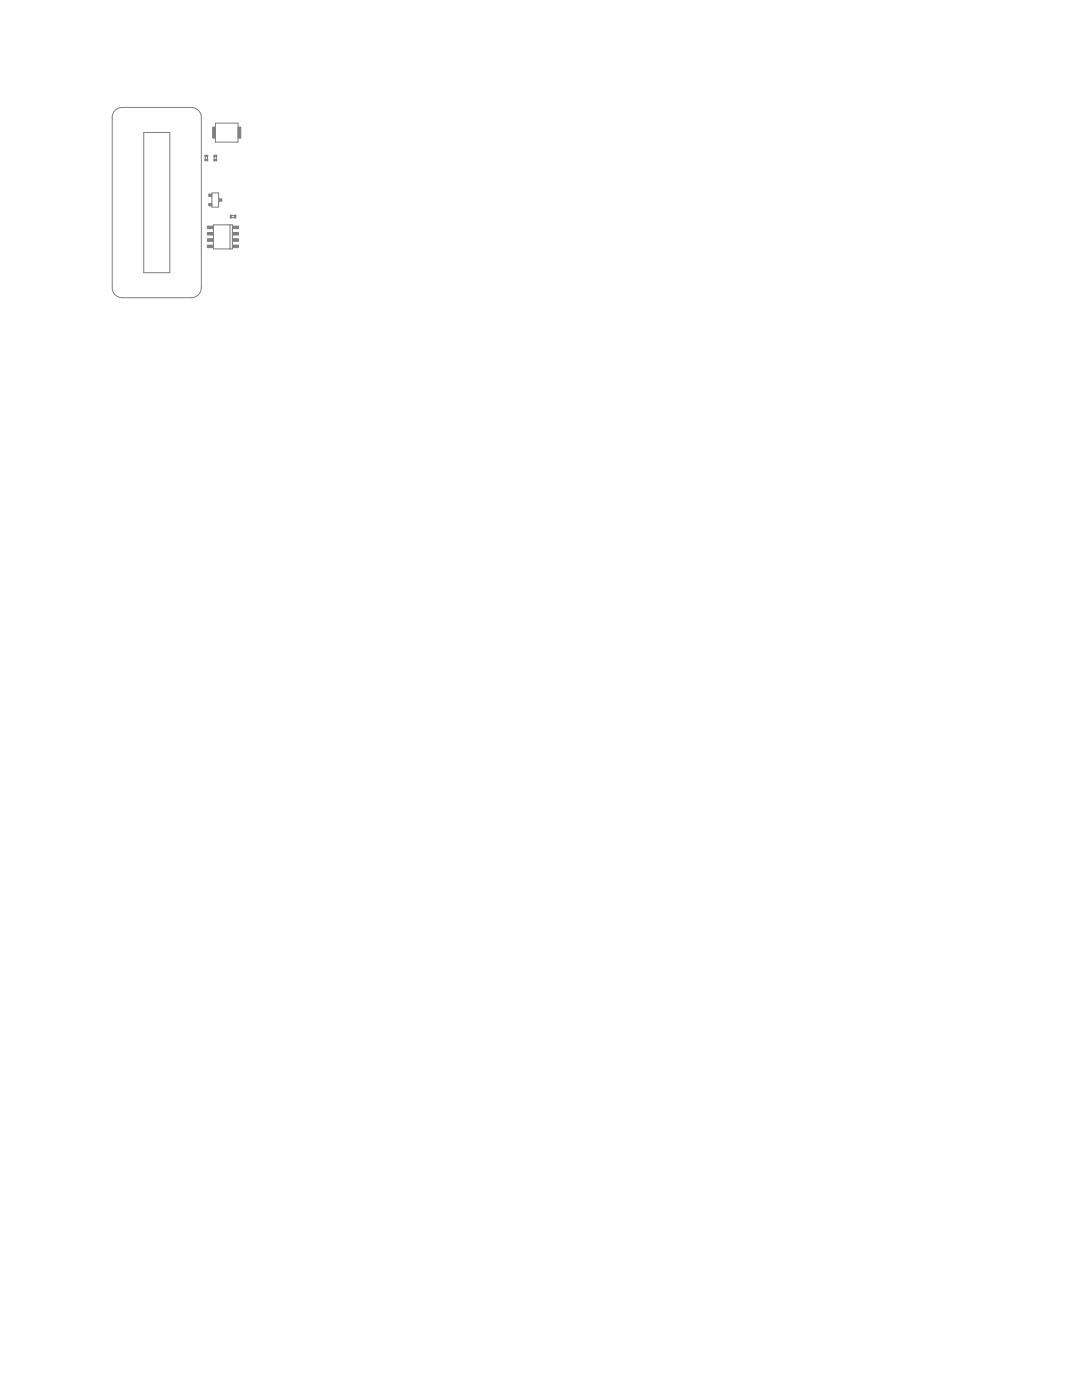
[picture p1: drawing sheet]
<svg xmlns="http://www.w3.org/2000/svg" width="216mm" height="279mm" viewBox="0 0 216 279" stroke-linecap="round" stroke-linejoin="round" font-family="sans-serif">
<path d="M23 22a1.96 1.96 0 0 1 1.4-.6h13.8a2.02 2.02 0 0 1 2 2v34a2.02 2.02 0 0 1-2 2h-13.8a1.99 1.99 0 0 1-2-2v-34a1.96 1.96 0 0 1 .6-1.4zM28.7 26.4h5.2v28h-5.2zM41 31.3v.5M41.4 31.3v.5M42.3 38.5h1.3v2.8h-1.3zM42.7 31.3v.5M43 24.6h4.5v3.8h-4.5zM43.2 31.3v.5M46.3 43h.5M46.3 43.4h.5" fill="none" stroke="#808080" stroke-width=".2"/>
<g fill="#808080" stroke="#808080" stroke-width=".2">
<path d="M46.8 42.9h.3v.6h-.3z"/>
<path d="M46 42.9h.2v.6h-.2z"/>
<path d="M43.7 39.7h.6v.5h-.6z"/>
<path d="M41.7 38.7h.5v.5h-.5z"/>
<path d="M41.7 40.6h.5v.5h-.5z"/>
<path d="M46.5 45.1h1.1v.5h-1.1z"/>
<path d="M46.5 46.4h1.1v.5h-1.1z"/>
<path d="M46.5 47.6h1.1v.6h-1.1z"/>
<path d="M46.5 48.9h1.1v.5h-1.1z"/>
<path d="M41.4 48.9h1.1v.5h-1.1z"/>
<path d="M41.4 47.6h1.1v.6h-1.1z"/>
<path d="M41.4 46.4h1.1v.5h-1.1z"/>
<path d="M41.4 45.1h1.1v.5h-1.1z"/>
<path d="M42.4 25.4h.6v2.2h-.6z"/>
<path d="M47.5 25.4h.5v2.2h-.5z"/>
<path d="M40.9 31.8h.6v.3h-.6z"/>
<path d="M40.9 31h.6v.3h-.6z"/>
<path d="M42.7 31h.6v.3h-.6z"/>
<path d="M42.7 31.8h.6v.3h-.6z"/>
</g>
<path d="M42.6 44.9h3.8v4.8h-3.8zM45.9 44.9v4.8" fill="none" stroke="#808080" stroke-width=".21"/>
</svg>
